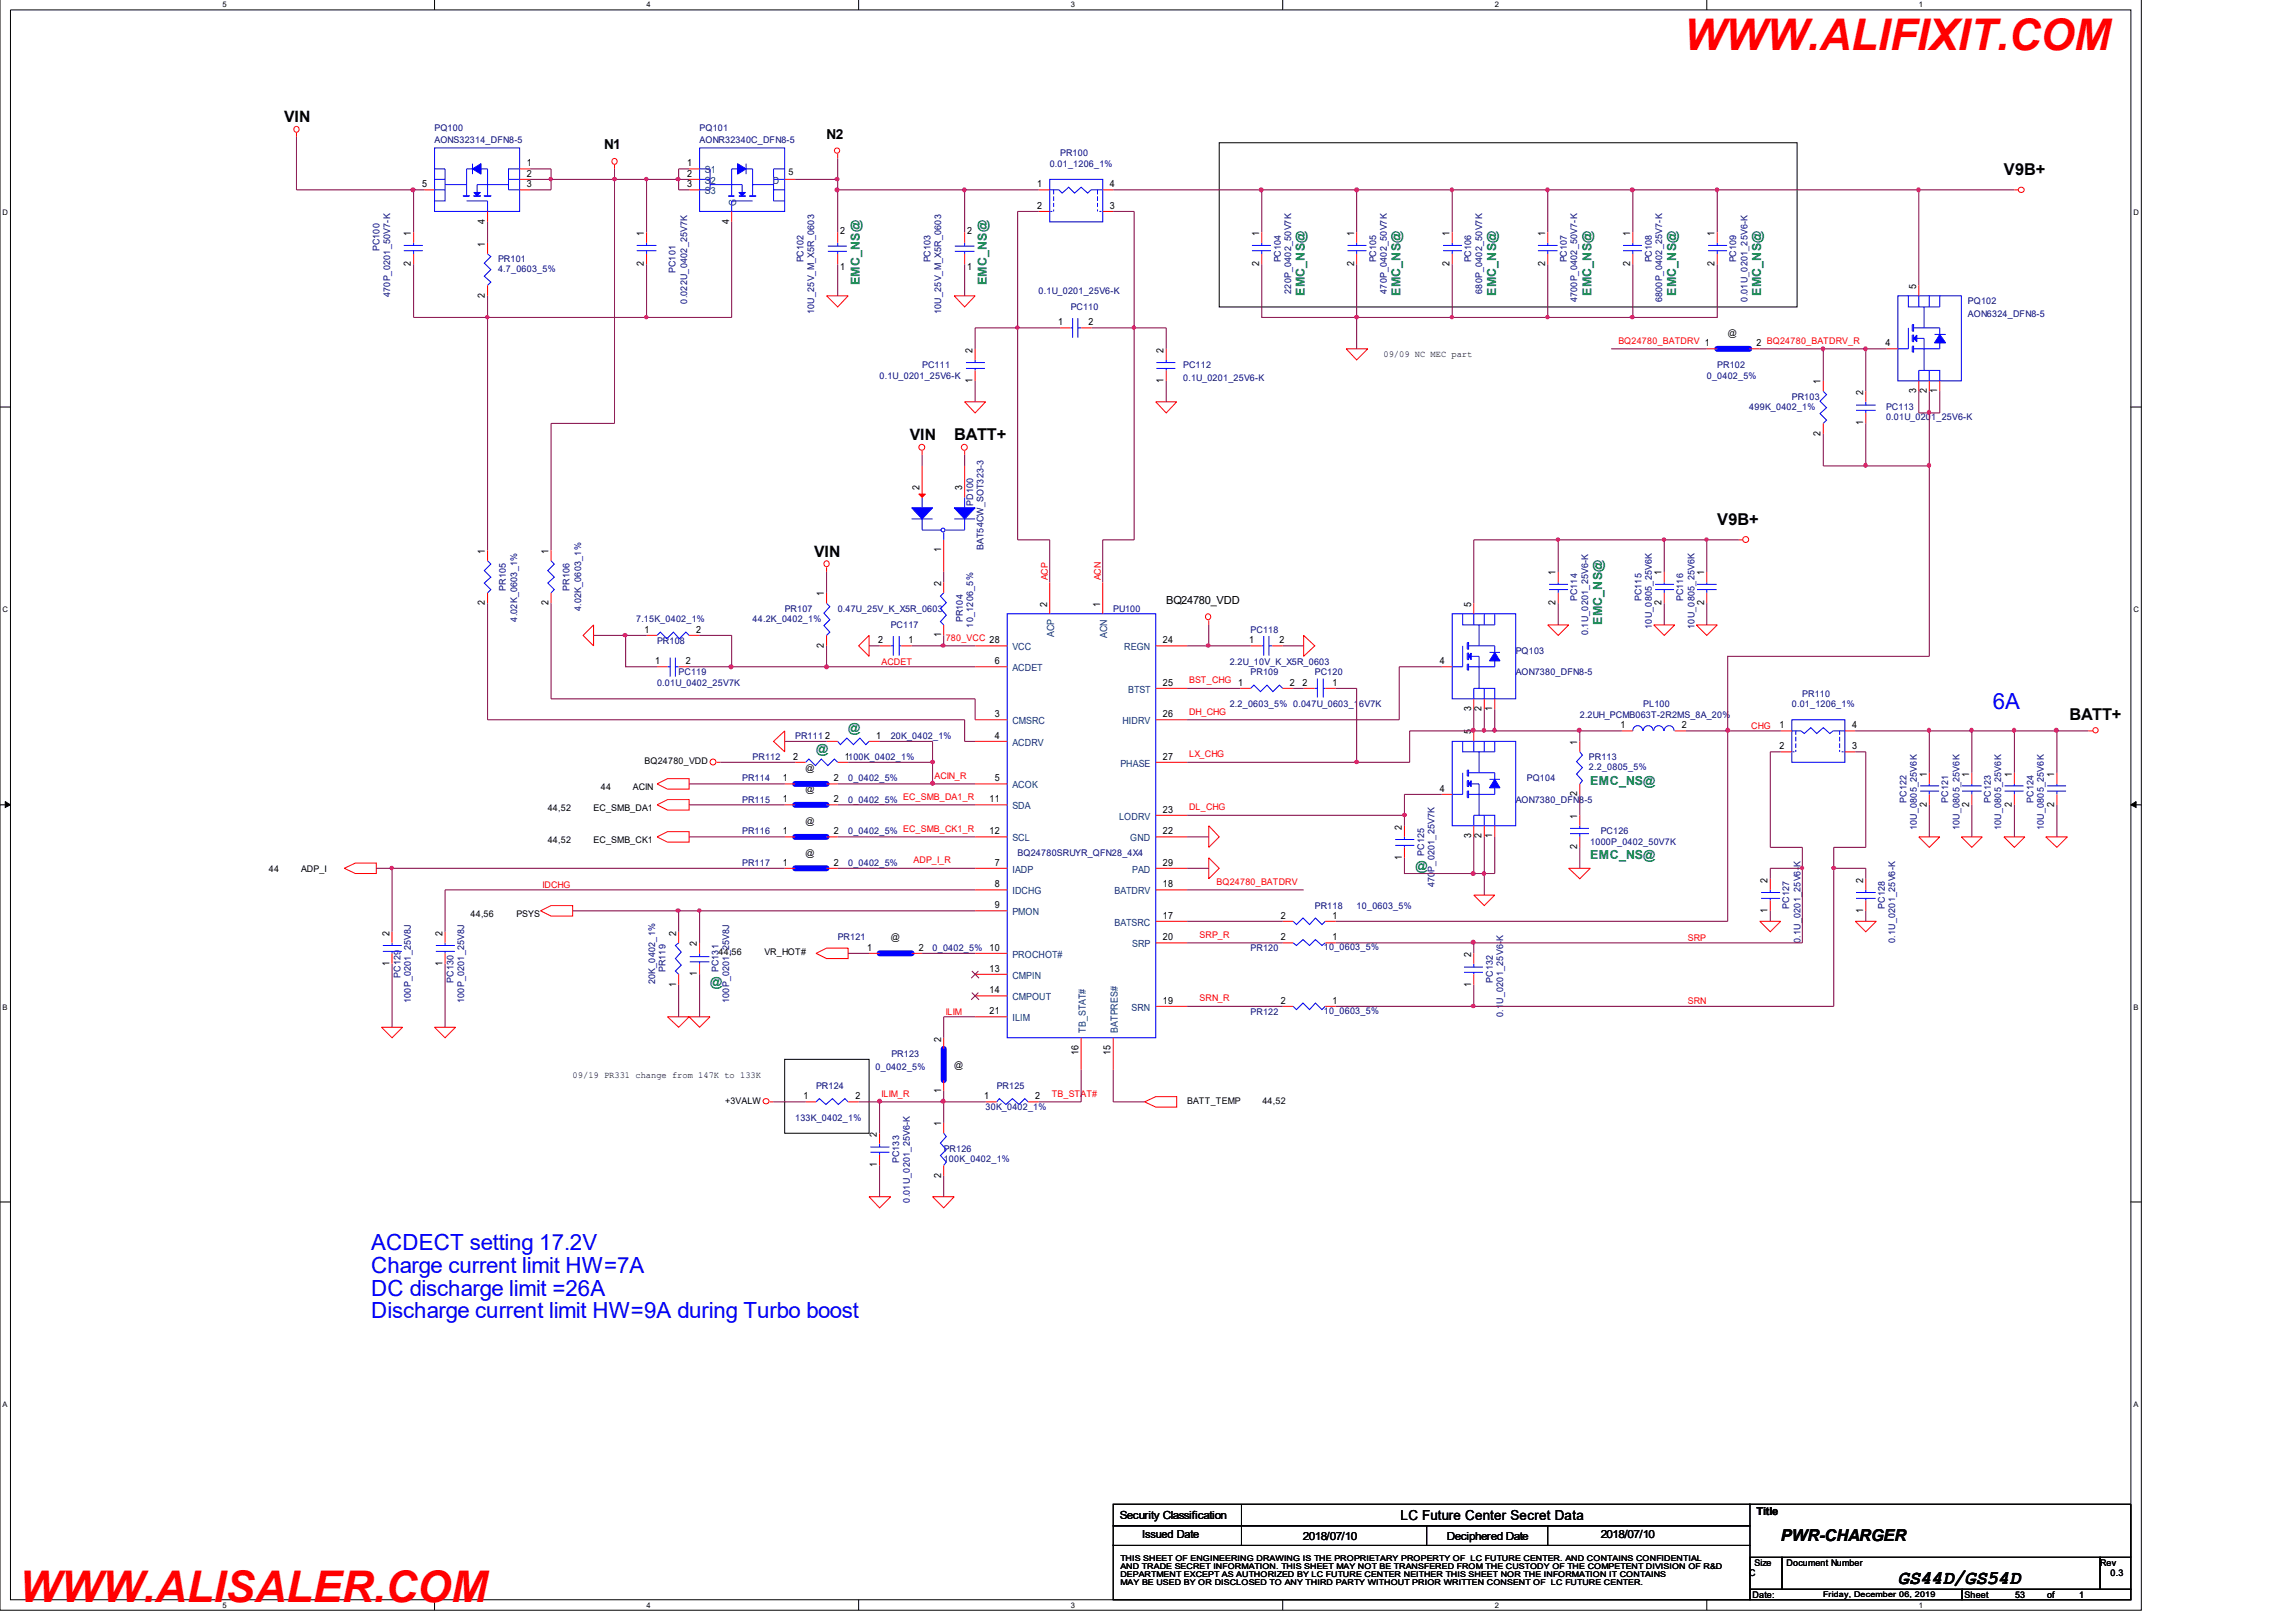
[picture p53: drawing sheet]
<svg xmlns="http://www.w3.org/2000/svg" width="297mm" height="210mm" viewBox="0 0 297 210" stroke-linecap="round" stroke-linejoin="round" font-family="sans-serif">
<defs><g id="words">
<g font-size="5.6" fill="#f00">
<text x="217.9" y="6.4">WWW.ALIFIXIT.COM</text>
<text x="2.5" y="207.3">WWW.ALISALER.COM</text>
</g>
<g font-size="2.9" fill="#00f">
<text x="257.8" y="91.8">6A</text>
<text x="48" y="161.7">ACDECT setting 17.2V</text>
<text x="48" y="164.7">Charge current limit HW=7A</text>
<text x="48" y="167.7">DC discharge limit =26A</text>
<text x="48" y="170.6">Discharge current limit HW=9A during Turbo boost</text>
</g>
<text font-size="2.5" x="245.5" y="205">GS44D/GS54D</text>
<g font-size="2.1">
<text x="259.2" y="22.6">V9B+</text>
<text x="123.4" y="56.9">BATT+</text>
<text x="222.2" y="67.9">V9B+</text>
<text x="267.7" y="93.1">BATT+</text>
<text x="230.4" y="199.4">PWR-CHARGER</text>
</g>
<g font-size="2">
<text x="36.7" y="15.8">VIN</text>
<text x="117.7" y="57">VIN</text>
<text x="105.3" y="72.1">VIN</text>
</g>
<g font-size="1.8">
<text x="106.9" y="18">N2</text>
<text x="78.1" y="19.3">N1</text>
<text x="181.2" y="196.7">LC Future Center Secret Data</text>
</g>
<g font-size="1.6" fill="#008040">
<text x="111.3" y="36.9" transform="rotate(-90 111.3 36.9)">EMC_NS@</text>
<text x="127.7" y="36.9" transform="rotate(-90 127.7 36.9)">EMC_NS@</text>
<text x="168.8" y="38.3" transform="rotate(-90 168.8 38.3)">EMC_NS@</text>
<text x="181.2" y="38.3" transform="rotate(-90 181.2 38.3)">EMC_NS@</text>
<text x="193.5" y="38.3" transform="rotate(-90 193.5 38.3)">EMC_NS@</text>
<text x="205.9" y="38.3" transform="rotate(-90 205.9 38.3)">EMC_NS@</text>
<text x="216.8" y="38.3" transform="rotate(-90 216.8 38.3)">EMC_NS@</text>
<text x="227.8" y="38.3" transform="rotate(-90 227.8 38.3)">EMC_NS@</text>
<text x="207.3" y="80.9" transform="rotate(-90 207.3 80.9)">EMC_NS@</text>
<text x="109.7" y="94.7">@</text>
<text x="105.6" y="97.5">@</text>
<text x="205.7" y="101.5">EMC_NS@</text>
<text x="183.1" y="112.5">@</text>
<text x="205.7" y="111.2">EMC_NS@</text>
<text x="91.9" y="127.6">@</text>
</g>
<g font-size="1.4">
<text x="150.9" y="78.2">BQ24780_VDD</text>
<text x="144.9" y="196.5">Security Classification</text>
<text x="227.2" y="196.1">Title</text>
<text x="147.7" y="199.1">Issued Date</text>
<text x="168.6" y="199.2">2018/07/10</text>
<text x="187.2" y="199.2">Deciphered Date</text>
<text x="207.1" y="199.1">2018/07/10</text>
</g>
<g font-size="1.3">
<text x="68.2" y="22.9">2</text>
<text x="68.2" y="21.5">1</text>
<text x="88.9" y="21.5">1</text>
<text x="88.9" y="22.9">2</text>
<text x="54.6" y="24.2">5</text>
<text x="62.7" y="29" transform="rotate(-90 62.7 29)">4</text>
<text x="68.2" y="24.2">3</text>
<text x="88.9" y="24.2">3</text>
<text x="94.3" y="29" transform="rotate(-90 94.3 29)">4</text>
<text x="134.2" y="24.2">1</text>
<text x="134.2" y="27">2</text>
<text x="143.6" y="27">3</text>
<text x="143.6" y="24.2">4</text>
<text x="53.2" y="34.5" transform="rotate(-90 53.2 34.5)">2</text>
<text x="53.2" y="30.5" transform="rotate(-90 53.2 30.5)">1</text>
<text x="62.7" y="31.9" transform="rotate(-90 62.7 31.9)">1</text>
<text x="83.3" y="34.5" transform="rotate(-90 83.3 34.5)">2</text>
<text x="83.3" y="30.5" transform="rotate(-90 83.3 30.5)">1</text>
<text x="108.7" y="35">1</text>
<text x="108.7" y="30.2">2</text>
<text x="125.1" y="35">1</text>
<text x="125.1" y="30.2">2</text>
<text x="162.9" y="34.5" transform="rotate(-90 162.9 34.5)">2</text>
<text x="162.9" y="30.5" transform="rotate(-90 162.9 30.5)">1</text>
<text x="175.2" y="34.5" transform="rotate(-90 175.2 34.5)">2</text>
<text x="175.2" y="30.5" transform="rotate(-90 175.2 30.5)">1</text>
<text x="187.5" y="34.5" transform="rotate(-90 187.5 34.5)">2</text>
<text x="187.5" y="30.5" transform="rotate(-90 187.5 30.5)">1</text>
<text x="199.9" y="34.5" transform="rotate(-90 199.9 34.5)">2</text>
<text x="199.9" y="30.5" transform="rotate(-90 199.9 30.5)">1</text>
<text x="210.9" y="34.5" transform="rotate(-90 210.9 34.5)">2</text>
<text x="210.9" y="30.5" transform="rotate(-90 210.9 30.5)">1</text>
<text x="221.8" y="34.5" transform="rotate(-90 221.8 34.5)">2</text>
<text x="221.8" y="30.5" transform="rotate(-90 221.8 30.5)">1</text>
<text x="62.7" y="38.5" transform="rotate(-90 62.7 38.5)">2</text>
<text x="247.9" y="37.4" transform="rotate(-90 247.9 37.4)">5</text>
<text x="125.8" y="45.6" transform="rotate(-90 125.8 45.6)">2</text>
<text x="136.9" y="42.1">1</text>
<text x="140.8" y="42.1">2</text>
<text x="150.5" y="45.6" transform="rotate(-90 150.5 45.6)">2</text>
<text x="220.6" y="44.8">1</text>
<text x="227.2" y="44.8">2</text>
<text x="243.9" y="44.8">4</text>
<text x="125.8" y="49.5" transform="rotate(-90 125.8 49.5)">1</text>
<text x="150.5" y="49.5" transform="rotate(-90 150.5 49.5)">1</text>
<text x="235.5" y="49.7" transform="rotate(-90 235.5 49.7)">1</text>
<text x="241" y="51.1" transform="rotate(-90 241 51.1)">2</text>
<text x="247.9" y="50.9" transform="rotate(-90 247.9 50.9)">3</text>
<text x="249.3" y="50.9" transform="rotate(-90 249.3 50.9)">2</text>
<text x="250.6" y="50.9" transform="rotate(-90 250.6 50.9)">1</text>
<text x="235.5" y="56.4" transform="rotate(-90 235.5 56.4)">2</text>
<text x="241" y="55" transform="rotate(-90 241 55)">1</text>
<text x="119" y="63.4" transform="rotate(-90 119 63.4)">2</text>
<text x="124.5" y="63.4" transform="rotate(-90 124.5 63.4)">3</text>
<text x="62.7" y="71.6" transform="rotate(-90 62.7 71.6)">1</text>
<text x="71" y="71.6" transform="rotate(-90 71 71.6)">1</text>
<text x="121.8" y="71.5" transform="rotate(-90 121.8 71.5)">1</text>
<text x="106.6" y="77.1" transform="rotate(-90 106.6 77.1)">1</text>
<text x="121.8" y="75.8" transform="rotate(-90 121.8 75.8)">2</text>
<text x="201.3" y="74.4" transform="rotate(-90 201.3 74.4)">1</text>
<text x="215" y="74.4" transform="rotate(-90 215 74.4)">1</text>
<text x="220.5" y="74.4" transform="rotate(-90 220.5 74.4)">1</text>
<text x="62.7" y="78.3" transform="rotate(-90 62.7 78.3)">2</text>
<text x="71" y="78.3" transform="rotate(-90 71 78.3)">2</text>
<text x="83.4" y="81.9">1</text>
<text x="90.1" y="81.9">2</text>
<text x="106.6" y="83.8" transform="rotate(-90 106.6 83.8)">2</text>
<text x="113.6" y="83.2">2</text>
<text x="117.5" y="83.2">1</text>
<text x="121.8" y="82.5" transform="rotate(-90 121.8 82.5)">1</text>
<text x="128" y="83.2">28</text>
<text x="135.5" y="78.5" transform="rotate(-90 135.5 78.5)">2</text>
<text x="142.3" y="78.5" transform="rotate(-90 142.3 78.5)">1</text>
<text x="150.5" y="83.2">24</text>
<text x="161.6" y="83.2">1</text>
<text x="165.5" y="83.2">2</text>
<text x="190.3" y="78.5" transform="rotate(-90 190.3 78.5)">5</text>
<text x="201.3" y="78.3" transform="rotate(-90 201.3 78.3)">2</text>
<text x="215" y="78.3" transform="rotate(-90 215 78.3)">2</text>
<text x="220.5" y="78.3" transform="rotate(-90 220.5 78.3)">2</text>
<text x="84.8" y="86">1</text>
<text x="88.7" y="86">2</text>
<text x="128.7" y="86">6</text>
<text x="150.5" y="88.7">25</text>
<text x="160.2" y="88.7">1</text>
<text x="166.9" y="88.7">2</text>
<text x="168.5" y="88.7">2</text>
<text x="172.4" y="88.7">1</text>
<text x="186.3" y="86">4</text>
<text x="106.8" y="95.6">2</text>
<text x="113.4" y="95.6">1</text>
<text x="128.7" y="92.8">3</text>
<text x="128.7" y="95.6">4</text>
<text x="150.5" y="92.8">26</text>
<text x="190.3" y="95" transform="rotate(-90 190.3 95)">5</text>
<text x="190.3" y="92" transform="rotate(-90 190.3 92)">3</text>
<text x="191.7" y="92" transform="rotate(-90 191.7 92)">2</text>
<text x="193" y="92" transform="rotate(-90 193 92)">1</text>
<text x="209.6" y="94.2">1</text>
<text x="217.6" y="94.2">2</text>
<text x="230.2" y="94.2">1</text>
<text x="239.6" y="94.2">4</text>
<text x="101.3" y="101.1">1</text>
<text x="102.6" y="98.3">2</text>
<text x="107.9" y="101.1">2</text>
<text x="109.3" y="98.3">1100K_0402_1%</text>
<text x="128.7" y="101.1">5</text>
<text x="150.5" y="98.3">27</text>
<text x="204" y="96.4" transform="rotate(-90 204 96.4)">1</text>
<text x="230.2" y="97">2</text>
<text x="239.6" y="97">3</text>
<text x="249.3" y="100.5" transform="rotate(-90 249.3 100.5)">1</text>
<text x="254.8" y="100.5" transform="rotate(-90 254.8 100.5)">1</text>
<text x="260.3" y="100.5" transform="rotate(-90 260.3 100.5)">1</text>
<text x="265.8" y="100.5" transform="rotate(-90 265.8 100.5)">1</text>
<text x="101.3" y="103.8">1</text>
<text x="101.3" y="108">1</text>
<text x="107.9" y="103.8">2</text>
<text x="107.9" y="108">2</text>
<text x="128" y="103.8">11</text>
<text x="128" y="108">12</text>
<text x="150.5" y="105.2">23</text>
<text x="150.5" y="108">22</text>
<text x="181.4" y="107.4" transform="rotate(-90 181.4 107.4)">2</text>
<text x="186.3" y="102.5">4</text>
<text x="204" y="105.9" transform="rotate(-90 204 105.9)">1</text>
<text x="204" y="103.1" transform="rotate(-90 204 103.1)">2</text>
<text x="249.3" y="104.4" transform="rotate(-90 249.3 104.4)">2</text>
<text x="254.8" y="104.4" transform="rotate(-90 254.8 104.4)">2</text>
<text x="260.3" y="104.4" transform="rotate(-90 260.3 104.4)">2</text>
<text x="265.8" y="104.4" transform="rotate(-90 265.8 104.4)">2</text>
<text x="101.3" y="112">1</text>
<text x="107.9" y="112">2</text>
<text x="128.7" y="112">7</text>
<text x="150.5" y="112">29</text>
<text x="181.4" y="111.3" transform="rotate(-90 181.4 111.3)">1</text>
<text x="190.3" y="108.5" transform="rotate(-90 190.3 108.5)">3</text>
<text x="191.7" y="108.5" transform="rotate(-90 191.7 108.5)">2</text>
<text x="193" y="108.5" transform="rotate(-90 193 108.5)">1</text>
<text x="204" y="109.9" transform="rotate(-90 204 109.9)">2</text>
<text x="128.7" y="114.8">8</text>
<text x="128.7" y="117.5">9</text>
<text x="150.5" y="114.8">18</text>
<text x="150.5" y="118.9">17</text>
<text x="165.7" y="118.9">2</text>
<text x="172.4" y="118.9">1</text>
<text x="228.7" y="118.1" transform="rotate(-90 228.7 118.1)">1</text>
<text x="228.7" y="114.2" transform="rotate(-90 228.7 114.2)">2</text>
<text x="241" y="118.1" transform="rotate(-90 241 118.1)">1</text>
<text x="241" y="114.2" transform="rotate(-90 241 114.2)">2</text>
<text x="50.4" y="125" transform="rotate(-90 50.4 125)">1</text>
<text x="50.4" y="121.1" transform="rotate(-90 50.4 121.1)">2</text>
<text x="57.2" y="125" transform="rotate(-90 57.2 125)">1</text>
<text x="57.2" y="121.1" transform="rotate(-90 57.2 121.1)">2</text>
<text x="87.5" y="121.1" transform="rotate(-90 87.5 121.1)">2</text>
<text x="90.2" y="122.4" transform="rotate(-90 90.2 122.4)">2</text>
<text x="112.2" y="123">1</text>
<text x="118.9" y="123">2</text>
<text x="128" y="123">10</text>
<text x="128" y="125.7">13</text>
<text x="150.5" y="121.7">20</text>
<text x="165.7" y="121.7">2</text>
<text x="172.4" y="121.7">1</text>
<text x="190.3" y="123.8" transform="rotate(-90 190.3 123.8)">2</text>
<text x="87.5" y="127.7" transform="rotate(-90 87.5 127.7)">1</text>
<text x="90.2" y="126.3" transform="rotate(-90 90.2 126.3)">1</text>
<text x="128" y="128.5">14</text>
<text x="128" y="131.2">21</text>
<text x="150.5" y="129.9">19</text>
<text x="165.7" y="129.9">2</text>
<text x="172.4" y="129.9">1</text>
<text x="190.3" y="127.7" transform="rotate(-90 190.3 127.7)">1</text>
<text x="121.8" y="134.8" transform="rotate(-90 121.8 134.8)">2</text>
<text x="139.5" y="136.6" transform="rotate(-90 139.5 136.6)">16</text>
<text x="143.7" y="136.6" transform="rotate(-90 143.7 136.6)">15</text>
<text x="104" y="142.3">1</text>
<text x="110.7" y="142.3">2</text>
<text x="121.8" y="141.4" transform="rotate(-90 121.8 141.4)">1</text>
<text x="127.3" y="142.3">1</text>
<text x="133.9" y="142.3">2</text>
<text x="113.5" y="147.1" transform="rotate(-90 113.5 147.1)">2</text>
<text x="121.8" y="145.7" transform="rotate(-90 121.8 145.7)">1</text>
<text x="113.5" y="151.1" transform="rotate(-90 113.5 151.1)">1</text>
<text x="121.8" y="152.4" transform="rotate(-90 121.8 152.4)">2</text>
</g>
<g font-size="1.3" fill="#004080">
<text x="91.2" y="22.5">S1</text>
<text x="91.2" y="23.8">S2</text>
<text x="100" y="23.8">D</text>
<text x="91.2" y="25.2">S3</text>
<text x="95.2" y="26.7" transform="rotate(-90 95.2 26.7)">G</text>
<text x="136.4" y="82.5" transform="rotate(-90 136.4 82.5)">ACP</text>
<text x="143.3" y="82.6" transform="rotate(-90 143.3 82.6)">ACN</text>
<text x="131" y="84.2">VCC</text>
<text x="131" y="86.9">ACDET</text>
<text x="145.5" y="84.2">REGN</text>
<text x="146" y="89.7">BTST</text>
<text x="131" y="93.7">CMSRC</text>
<text x="145.2" y="93.7">HIDRV</text>
<text x="131" y="96.5">ACDRV</text>
<text x="144.9" y="99.2">PHASE</text>
<text x="131" y="102">ACOK</text>
<text x="131" y="104.7">SDA</text>
<text x="144.8" y="106.1">LODRV</text>
<text x="131" y="113">IADP</text>
<text x="131" y="108.9">SCL</text>
<text x="146.2" y="108.9">GND</text>
<text x="146.5" y="113">PAD</text>
<text x="131" y="115.8">IDCHG</text>
<text x="131" y="118.5">PMON</text>
<text x="144.2" y="115.8">BATDRV</text>
<text x="144.2" y="119.8">BATSRC</text>
<text x="131" y="124">PROCHOT#</text>
<text x="146.5" y="122.6">SRP</text>
<text x="131" y="126.7">CMPIN</text>
<text x="131" y="129.5">CMPOUT</text>
<text x="146.4" y="130.8">SRN</text>
<text x="131" y="132.2">ILIM</text>
<text x="140.5" y="133.6" transform="rotate(-90 140.5 133.6)">TB_STAT#</text>
<text x="144.6" y="133.6" transform="rotate(-90 144.6 133.6)">BATPRES#</text>
</g>
<g font-size="1.2" fill="#000080">
<text x="56.2" y="16.9">PQ100</text>
<text x="90.5" y="16.9">PQ101</text>
<text x="56.2" y="18.6">AONS32314_DFN8-5</text>
<text x="90.5" y="18.6">AONR32340C_DFN8-5</text>
<text x="135.8" y="21.6">0.01_1206_1%</text>
<text x="137.2" y="20.2">PR100</text>
<text x="49.1" y="32.5" transform="rotate(-90 49.1 32.5)">PC100</text>
<text x="64.4" y="34">PR101</text>
<text x="64.4" y="35.2">4.7_0603_5%</text>
<text x="87.4" y="35.3" transform="rotate(-90 87.4 35.3)">PC101</text>
<text x="104" y="34" transform="rotate(-90 104 34)">PC102</text>
<text x="120.4" y="34" transform="rotate(-90 120.4 34)">PC103</text>
<text x="165.7" y="34" transform="rotate(-90 165.7 34)">PC104</text>
<text x="178.1" y="34" transform="rotate(-90 178.1 34)">PC105</text>
<text x="190.3" y="34" transform="rotate(-90 190.3 34)">PC106</text>
<text x="202.7" y="34" transform="rotate(-90 202.7 34)">PC107</text>
<text x="213.7" y="34" transform="rotate(-90 213.7 34)">PC108</text>
<text x="224.6" y="34" transform="rotate(-90 224.6 34)">PC109</text>
<text x="50.5" y="38.5" transform="rotate(-90 50.5 38.5)">470P_0201_50V7-K</text>
<text x="88.9" y="39.3" transform="rotate(-90 88.9 39.3)">0.022U_0402_25V7K</text>
<text x="105.3" y="40.7" transform="rotate(-90 105.3 40.7)">10U_25V_M_X5R_0603</text>
<text x="121.8" y="40.7" transform="rotate(-90 121.8 40.7)">10U_25V_M_X5R_0603</text>
<text x="134.4" y="38">0.1U_0201_25V6-K</text>
<text x="138.5" y="40.1">PC110</text>
<text x="167" y="38" transform="rotate(-90 167 38)">220P_0402_50V7K</text>
<text x="179.4" y="38" transform="rotate(-90 179.4 38)">470P_0402_50V7K</text>
<text x="191.8" y="38" transform="rotate(-90 191.8 38)">680P_0402_50V7K</text>
<text x="204" y="39.1" transform="rotate(-90 204 39.1)">4700P_0402_50V7-K</text>
<text x="215.1" y="39.1" transform="rotate(-90 215.1 39.1)">6800P_0402_25V7-K</text>
<text x="226.1" y="39" transform="rotate(-90 226.1 39)">0.01U_0201_25V6-K</text>
<text x="254.6" y="39.4">PQ102</text>
<text x="254.6" y="41.1">AON6324_DFN8-5</text>
<text x="119.3" y="47.7">PC111</text>
<text x="153.1" y="47.7">PC112</text>
<text x="222.2" y="47.7">PR102</text>
<text x="113.8" y="49">0.1U_0201_25V6-K</text>
<text x="153.1" y="49.3">0.1U_0201_25V6-K</text>
<text x="220.8" y="49">0_0402_5%</text>
<text x="226.3" y="53.1">499K_0402_1%</text>
<text x="231.8" y="51.7">PR103</text>
<text x="244" y="53.1">PC113</text>
<text x="244" y="54.4">0.01U_0201_25V6-K</text>
<text x="125.9" y="65.5" transform="rotate(-90 125.9 65.5)">PD100</text>
<text x="127.3" y="71.1" transform="rotate(-90 127.3 71.1)">BAT54CW_SOT323-3</text>
<text x="65.4" y="76.5" transform="rotate(-90 65.4 76.5)">PR105</text>
<text x="73.7" y="76.5" transform="rotate(-90 73.7 76.5)">PR106</text>
<text x="204" y="77.8" transform="rotate(-90 204 77.8)">PC114</text>
<text x="212.3" y="77.8" transform="rotate(-90 212.3 77.8)">PC115</text>
<text x="217.8" y="77.8" transform="rotate(-90 217.8 77.8)">PC116</text>
<text x="66.9" y="80.4" transform="rotate(-90 66.9 80.4)">4.02K_0603_1%</text>
<text x="75.2" y="79.1" transform="rotate(-90 75.2 79.1)">4.02K_0603_1%</text>
<text x="82.3" y="80.5">7.15K_0402_1%</text>
<text x="85" y="83.3">PR108</text>
<text x="97.4" y="80.5">44.2K_0402_1%</text>
<text x="101.5" y="79.2">PR107</text>
<text x="108.4" y="79.2">0.47U_25V_K_X5R_0603</text>
<text x="115.2" y="81.3">PC117</text>
<text x="124.5" y="80.5" transform="rotate(-90 124.5 80.5)">PR104</text>
<text x="125.9" y="81.2" transform="rotate(-90 125.9 81.2)">10_1206_5%</text>
<text x="144" y="79.2">PU100</text>
<text x="161.8" y="82">PC118</text>
<text x="205.5" y="82.2" transform="rotate(-90 205.5 82.2)">0.1U_0201_25V6-K</text>
<text x="213.7" y="81.4" transform="rotate(-90 213.7 81.4)">10U_0805_25V6K</text>
<text x="219.2" y="81.4" transform="rotate(-90 219.2 81.4)">10U_0805_25V6K</text>
<text x="85" y="88.8">0.01U_0402_25V7K</text>
<text x="87.8" y="87.4">PC119</text>
<text x="159.1" y="86">2.2U_10V_K_X5R_0603</text>
<text x="161.8" y="87.4">PR109</text>
<text x="170.1" y="87.4">PC120</text>
<text x="196.1" y="84.7">PQ103</text>
<text x="196.1" y="87.4">AON7380_DFN8-5</text>
<text x="102.9" y="95.7">PR111</text>
<text x="115.2" y="95.7">20K_0402_1%</text>
<text x="159.1" y="91.5">2.2_0603_5% 0.047U_0603_16V7K</text>
<text x="204.4" y="92.9">2.2UH_PCMB063T-2R2MS_8A_20%</text>
<text x="212.6" y="91.5">PL100</text>
<text x="231.8" y="91.5">0.01_1206_1%</text>
<text x="233.2" y="90.2">PR110</text>
<text x="96" y="101.1">PR114</text>
<text x="97.4" y="98.4">PR112</text>
<text x="109.7" y="101.1">0_0402_5%</text>
<text x="197.5" y="101.1">PQ104</text>
<text x="205.6" y="98.4">PR113</text>
<text x="205.6" y="99.7">2.2_0805_5%</text>
<text x="96" y="103.9">PR115</text>
<text x="96" y="108">PR116</text>
<text x="109.7" y="103.9">0_0402_5%</text>
<text x="109.7" y="108">0_0402_5%</text>
<text x="196.1" y="103.9">AON7380_DFN8-5</text>
<text x="207.1" y="108">PC126</text>
<text x="246.6" y="103.9" transform="rotate(-90 246.6 103.9)">PC122</text>
<text x="248" y="107.5" transform="rotate(-90 248 107.5)">10U_0805_25V6K</text>
<text x="252.1" y="103.9" transform="rotate(-90 252.1 103.9)">PC121</text>
<text x="253.5" y="107.5" transform="rotate(-90 253.5 107.5)">10U_0805_25V6K</text>
<text x="257.6" y="103.9" transform="rotate(-90 257.6 103.9)">PC123</text>
<text x="258.9" y="107.5" transform="rotate(-90 258.9 107.5)">10U_0805_25V6K</text>
<text x="263.1" y="103.9" transform="rotate(-90 263.1 103.9)">PC124</text>
<text x="264.4" y="107.5" transform="rotate(-90 264.4 107.5)">10U_0805_25V6K</text>
<text x="96" y="112.1">PR117</text>
<text x="109.7" y="112.1">0_0402_5%</text>
<text x="131.7" y="110.8">BQ24780SRUYR_QFN28_4X4</text>
<text x="184.2" y="110.8" transform="rotate(-90 184.2 110.8)">PC125</text>
<text x="205.7" y="109.4">1000P_0402_50V7K</text>
<text x="170.1" y="117.6">PR118</text>
<text x="175.5" y="117.6">10_0603_5%</text>
<text x="185.6" y="114.8" transform="rotate(-90 185.6 114.8)">470P_0201_25V7K</text>
<text x="231.5" y="117.6" transform="rotate(-90 231.5 117.6)">PC127</text>
<text x="243.8" y="117.6" transform="rotate(-90 243.8 117.6)">PC128</text>
<text x="86.1" y="125.8" transform="rotate(-90 86.1 125.8)">PR119</text>
<text x="93" y="125.8" transform="rotate(-90 93 125.8)">PC131</text>
<text x="108.4" y="121.7">PR121</text>
<text x="120.6" y="123.1">0_0402_5%</text>
<text x="161.8" y="123.1">PR120</text>
<text x="171.3" y="122.9">10_0603_5%</text>
<text x="232.9" y="122" transform="rotate(-90 232.9 122)">0.1U_0201_25V6-K</text>
<text x="245.2" y="122" transform="rotate(-90 245.2 122)">0.1U_0201_25V6-K</text>
<text x="51.8" y="126.5" transform="rotate(-90 51.8 126.5)">PC129</text>
<text x="53.2" y="129.8" transform="rotate(-90 53.2 129.8)">100P_0201_25V8J</text>
<text x="58.7" y="127.2" transform="rotate(-90 58.7 127.2)">PC130</text>
<text x="60" y="129.8" transform="rotate(-90 60 129.8)">100P_0201_25V8J</text>
<text x="84.8" y="127.4" transform="rotate(-90 84.8 127.4)">20K_0402_1%</text>
<text x="94.3" y="129.8" transform="rotate(-90 94.3 129.8)">100P_0201_25V8J</text>
<text x="161.8" y="131.3">PR122</text>
<text x="171.3" y="131.2">10_0603_5%</text>
<text x="193.1" y="127.2" transform="rotate(-90 193.1 127.2)">PC132</text>
<text x="194.5" y="131.6" transform="rotate(-90 194.5 131.6)">0.1U_0201_25V6-K</text>
<text x="115.3" y="136.8">PR123</text>
<text x="105.6" y="140.9">PR124</text>
<text x="113.3" y="138.4">0_0402_5%</text>
<text x="127.5" y="143.7">30K_0402_1%</text>
<text x="128.9" y="140.9">PR125</text>
<text x="102.9" y="145">133K_0402_1%</text>
<text x="122.1" y="149.1">PR126</text>
<text x="116.3" y="150.6" transform="rotate(-90 116.3 150.6)">PC133</text>
<text x="117.7" y="155.6" transform="rotate(-90 117.7 155.6)">0.01U_0201_25V6-K</text>
<text x="122.1" y="150.4">100K_0402_1%</text>
</g>
<g font-size="1.2">
<text x="102" y="22.7">5</text>
<text x="179" y="46.2">09/09 NC MEC part</text>
<text x="223.5" y="43.5">@</text>
<text x="83.4" y="98.9">BQ24780_VDD</text>
<text x="104.2" y="99.8">@</text>
<text x="70.9" y="105">44,52</text>
<text x="76.8" y="105">EC_SMB_DA1</text>
<text x="77.7" y="102.2">44</text>
<text x="81.9" y="102.2">ACIN</text>
<text x="104.2" y="102.5">@</text>
<text x="104.2" y="106.6">@</text>
<text x="34.8" y="112.8">44</text>
<text x="38.9" y="112.8">ADP_I</text>
<text x="70.9" y="109.1">44,52</text>
<text x="76.8" y="109.1">EC_SMB_CK1</text>
<text x="104.2" y="110.8">@</text>
<text x="60.9" y="118.7">44,56</text>
<text x="66.8" y="118.7">PSYS</text>
<text x="93" y="123.6">44,56</text>
<text x="98.9" y="123.6">VR_HOT#</text>
<text x="115.2" y="121.7">@</text>
<text x="74.1" y="139.5">09/19 PR331 change from 147K to 133K</text>
<text x="93.8" y="142.8">+3VALW</text>
<text x="123.4" y="138.2">@</text>
<text x="153.6" y="142.8">BATT_TEMP</text>
<text x="163.3" y="142.8">44,52</text>
<text x="226.3" y="204">C</text>
<text x="227" y="202.6">Size</text>
<text x="231.1" y="202.6">Document Number</text>
<text x="271.7" y="202.6">Rev</text>
<text x="273" y="204">0.3</text>
<text x="226.7" y="206.8">Date:</text>
<text x="254.2" y="206.8">Sheet</text>
<text x="260.7" y="206.8">53</text>
<text x="264.8" y="206.8">of</text>
<text x="269" y="206.8">1</text>
</g>
<g font-size="1.2" fill="#f00">
<text x="209.4" y="44.5">BQ24780_BATDRV</text>
<text x="228.6" y="44.5">BQ24780_BATDRV_R</text>
<text x="135.6" y="75.1" transform="rotate(-90 135.6 75.1)">ACP</text>
<text x="142.4" y="75.1" transform="rotate(-90 142.4 75.1)">ACN</text>
<text x="122.3" y="82.9">780_VCC</text>
<text x="114" y="86">ACDET</text>
<text x="153.8" y="88.4">BST_CHG</text>
<text x="153.8" y="92.5">DH_CHG</text>
<text x="226.6" y="94.3">CHG</text>
<text x="120.9" y="100.8">ACIN_R</text>
<text x="153.8" y="98">LX_CHG</text>
<text x="116.8" y="103.5">EC_SMB_DA1_R</text>
<text x="116.8" y="107.6">EC_SMB_CK1_R</text>
<text x="153.8" y="104.8">DL_CHG</text>
<text x="118.2" y="111.7">ADP_I_R</text>
<text x="70.2" y="114.9">IDCHG</text>
<text x="157.4" y="114.5">BQ24780_BATDRV</text>
<text x="155.2" y="121.3">SRP_R</text>
<text x="218.4" y="121.8">SRP</text>
<text x="122.3" y="131.3">ILIM</text>
<text x="155.2" y="129.6">SRN_R</text>
<text x="218.4" y="130">SRN</text>
<text x="114" y="141.9">ILIM_R</text>
<text x="136.1" y="141.9">TB_STAT#</text>
</g>
<g font-size="1">
<text x="28.8" y=".9">5</text>
<text x="83.7" y=".9">4</text>
<text x="138.5" y=".9">3</text>
<text x="193.4" y=".9">2</text>
<text x="248.2" y=".9">1</text>
<text x=".3" y="27.8">D</text>
<text x="276" y="27.8">D</text>
<text x=".3" y="79.2">C</text>
<text x="276" y="79.2">C</text>
<text x=".3" y="130.7">B</text>
<text x="276" y="130.7">B</text>
<text x=".3" y="182">A</text>
<text x="276" y="182">A</text>
<text x="144.9" y="202">THIS SHEET OF ENGINEERING DRAWING IS THE PROPRIETARY PROPERTY OF LC FUTURE CENTER. AND CONTAINS CONFIDENTIAL</text>
<text x="144.9" y="203">AND TRADE SECRET INFORMATION. THIS SHEET MAY NOT BE TRANSFERED FROM THE CUSTODY OF THE COMPETENT DIVISION OF R&amp;D</text>
<text x="28.8" y="208">5</text>
<text x="83.7" y="208">4</text>
<text x="138.5" y="208">3</text>
<text x="144.9" y="204.1">DEPARTMENT EXCEPT AS AUTHORIZED BY LC FUTURE CENTER NEITHER THIS SHEET NOR THE INFORMATION IT CONTAINS</text>
<text x="144.9" y="205.1">MAY BE USED BY OR DISCLOSED TO ANY THIRD PARTY WITHOUT PRIOR WRITTEN CONSENT OF LC FUTURE CENTER.</text>
<text x="193.4" y="208">2</text>
<text x="235.9" y="206.7">Friday, December 06, 2019</text>
<text x="248.2" y="208">1</text>
</g>
</g></defs>
<path d="M0 -.1v208.5h277v-208.5M1.4 1.3h274.3v205.7h-274.3z" fill="none" stroke="#000" stroke-width=".13"/>
<g fill="#fff">
<path d="M28.8 .1h.4v1h-.4z"/>
<path d="M28.8 207.2h.4v1h-.4z"/>
</g>
<path d="M56.2 -.1v1.4M56.2 207v1.4" fill="none" stroke="#000" stroke-width=".13"/>
<g fill="#fff">
<path d="M83.7 .1h.4v1h-.4z"/>
<path d="M83.7 207.2h.4v1h-.4z"/>
</g>
<path d="M111.1 -.1v1.4M111.1 207v1.4" fill="none" stroke="#000" stroke-width=".13"/>
<g fill="#fff">
<path d="M138.5 .1h.4v1h-.4z"/>
<path d="M138.5 207.2h.4v1h-.4z"/>
</g>
<path d="M165.9 -.1v1.4M165.9 207v1.4" fill="none" stroke="#000" stroke-width=".13"/>
<g fill="#fff">
<path d="M193.4 .1h.4v1h-.4z"/>
<path d="M193.4 207.2h.4v1h-.4z"/>
</g>
<path d="M220.8 -.1v1.4M220.8 207v1.4" fill="none" stroke="#000" stroke-width=".13"/>
<g fill="#fff">
<path d="M248.2 .1h.5v1h-.5z"/>
<path d="M248.2 207.2h.5v1h-.5z"/>
<path d="M.3 26.9h.5v1.1h-.5z"/>
<path d="M276 26.9h.5v1.1h-.5z"/>
<path d="M.3 78.3h.5v1h-.5z"/>
<path d="M276 78.3h.5v1h-.5z"/>
</g>
<path d="M0 52.7h1.4M275.7 52.7h1.3" fill="none" stroke="#000" stroke-width=".13"/>
<g fill="#fff">
<path d="M.3 129.8h.5v1h-.5z"/>
<path d="M276 129.8h.5v1h-.5z"/>
</g>
<path d="M0 104.2h1.4M275.7 104.2h1.3" fill="none" stroke="#000" stroke-width=".13"/>
<path d="M.7 103.7l.7 .5-.7 .3zM275.7 104.2l.7-.5v.8z" fill="#000" stroke="#000" stroke-width=".13"/>
<g fill="#fff">
<path d="M.3 181.2h.5v1h-.5z"/>
<path d="M276 181.2h.5v1h-.5z"/>
</g>
<g fill="none" stroke="#000" stroke-width=".13">
<path d="M157.7 18.5h74.8v21.2h-74.8zM101.5 137.1h10.9v9.6h-10.9zM0 155.5h1.4M275.7 155.5h1.3M144 194.7h82.4v2.8h-82.4zM144 197.5h82.4v2.5h-82.4zM144 200h82.4v7h-82.4zM160.6 194.7v5.3M184.6 197.5v2.5M200.2 197.5v2.5M226.3 194.7h49.4v6.8M226.4 205.7h27.4v1.3h-27.4z"/>
<path d="M226.4 201.5h4.1v4.2h-4.1zM230.5 201.5h41.2v4.2h-41.2zM253.8 205.7h21.9v1.3h-21.9zM271.7 201.5h4v4.2h-4z"/>
</g>
<g fill="none" stroke="#f00" stroke-width=".13">
<path d="M38.4 17.2v.5M108.4 19.9v.6M53.5 30.1v1.3M53.5 32.9v1.3M54.9 24.6h1.3M63.1 27.4v1.3M63.1 31.4v1.5M63.1 36.9v1.4M67.2 24.6h1.4M67.2 23.2h1.4M67.2 21.9h1.4M79.5 21.4v.5"/>
<path d="M83.7 30.1v1.3M83.7 32.9v1.3M89.2 21.9h1.3M89.2 23.2h1.3M89.2 24.6h1.3M94.7 27.4v1.3M101.5 23.2h1.4M106.9 38.3h2.8l-1.3 1.4zM108.4 32.9v1.3M108.4 30.1v1.3M123.4 38.3h2.8l-1.4 1.4zM124.8 32.9v1.3"/>
<path d="M124.8 30.1v1.3M134.4 24.6h1.4M134.4 27.4h1.4M142.7 27.4h1.3M142.7 24.6h1.3M163.2 30.1v1.3M163.2 32.9v1.3M175.5 30.1v1.3M175.5 32.9v1.3M187.9 30.1v1.3M187.9 32.9v1.3M200.2 30.1v1.3"/>
<path d="M200.2 32.9v1.3M211.2 30.1v1.3M211.2 32.9v1.3M222.2 30.1v1.3M222.2 32.9v1.3M248.2 36.9v1.4M260.6 24.6h.5M119.3 58.3v.6M124.8 52h2.7l-1.3 1.4zM124.8 58.3v.6M126.2 47.9v1.4M126.2 45.1v1.5"/>
<path d="M137.2 42.4h1.3M139.9 42.4h1.3M149.5 52h2.7l-1.3 1.4zM150.9 47.9v1.4M150.9 45.1v1.5M174.2 45.1h2.8l-1.5 1.5zM220.8 45.1h1.4M226.3 45.1h1.4M235.9 49.3v1.3M235.9 54.8v1.3M241.4 53.4v1.4M241.4 50.6v1.4"/>
<path d="M244.1 45.1h1.4M248.2 49.3v1.3M249.6 49.3v1.3M251 49.3v1.3M63.1 71.2v1.4M63.1 76.7v1.4M71.3 71.2v1.4M71.3 76.7v1.4M106.9 73.4v.6M106.9 76.7v1.4M119.3 60.3v4.1M122.1 69.9v4.1"/>
<path d="M122.1 75.4v1.3M124.8 60.3v4.1M135.8 75.4v4M142.7 75.4v4M190.7 78.1v1.3M201.6 74v1.4M201.6 76.7v1.4M215.3 74v1.4M215.3 76.7v1.4M220.8 74v1.4M220.8 76.7v1.4M225 69.9h.5"/>
<path d="M76.8 80.9v2.7l-1.4-1.4zM83.7 82.2h1.3M85 86.3h1.4M87.8 86.3h1.4M89.2 82.2h1.3M92.7 98.7h.5M100.1 95.9l1.4-1.3v2.7zM102.9 98.7h1.3M106.9 82.2v1.4M106.9 95.9h1.5M108.4 98.7h1.3M112.4 82.2v2.7l-1.3-1.3z"/>
<path d="M112.4 95.9h1.4M113.8 83.6h1.4M116.6 83.6h1.3M122.1 80.9v1.3M126.2 93.1h4.1M126.2 95.9h4.1M126.2 83.6h4.1M126.2 86.3h4.1M149.5 93.1h4.1M149.5 89.1h4.1M149.5 83.6h4.1M149.5 98.7h4.1"/>
<path d="M156.4 80.3v.6M160.4 89.1h1.4M161.8 83.6h1.4M164.6 83.6h1.3M165.9 89.1h1.4M168.7 82.2l1.4 1.4-1.4 1.3zM168.7 89.1h1.4M171.4 89.1h1.4M186.5 86.3h1.4M190.7 94.6v1.3M190.7 90.4v1.4M192 90.4v1.4"/>
<path d="M193.4 90.4v1.4M200.2 80.9h2.7l-1.3 1.3zM204.4 95.9v1.4M209.8 94.6h1.4M214 80.9h2.7l-1.4 1.3zM216.7 94.6h1.4M219.5 80.9h2.7l-1.4 1.3zM230.4 94.6h1.4M230.4 97.3h1.4M238.7 97.3h1.3M238.7 94.6h1.3M270.2 94.6h.6"/>
<path d="M44.5 112.4l1.5-.7h2.7v1.3h-2.7zM69.9 117.9l1.4-.7h2.8v1.3h-2.8zM85 104.2l1.4-.7h2.8v1.3h-2.8zM85 108.3l1.4-.7h2.8v1.4h-2.8zM85 101.4l1.4-.6h2.8v1.3h-2.8zM101.5 112.4h1.4M101.5 104.2h1.4M101.5 108.3h1.4M101.5 101.4h1.4M106.9 112.4h1.5M106.9 104.2h1.5M106.9 108.3h1.5"/>
<path d="M106.9 101.4h1.5M126.2 101.4h4.1M126.2 115.2h4.1M126.2 112.4h4.1M126.2 104.2h4.1M126.2 108.3h4.1M126.2 117.9h4.1M149.5 105.5h4.1M149.5 115.2h4.1M149.5 112.4h4.1M149.5 119.2h4.1M149.5 108.3h4.1"/>
<path d="M156.4 106.9l1.3 1.4-1.3 1.4zM156.4 111l1.3 1.4-1.3 1.3zM165.9 119.2h1.4M171.4 119.2h1.4M181.7 109.7v1.3M181.7 106.9v1.4M186.5 102.8h1.4M190.7 115.8h2.7l-1.4 1.4zM190.7 106.9v1.4M192 106.9v1.4M193.4 106.9v1.4M202.9 112.4h2.8l-1.3 1.3z"/>
<path d="M204.4 105.5v1.4M204.4 108.3v1.4M204.4 101.4v1.4M227.7 119.2h2.7l-1.4 1.4zM229 116.5v1.4M229 113.7v1.5M240 119.2h2.7l-1.3 1.4zM241.4 116.5v1.4M241.4 113.7v1.5M248.2 108.3h2.8l-1.4 1.4zM249.6 100v1.4M249.6 102.8v1.4"/>
<path d="M253.7 108.3h2.8l-1.4 1.4zM255.1 100v1.4M255.1 102.8v1.4M259.2 108.3h2.8l-1.4 1.4zM260.6 100v1.4M260.6 102.8v1.4M264.7 108.3h2.8l-1.4 1.4zM266.1 100v1.4M266.1 102.8v1.4M49.4 132.9h2.7l-1.4 1.4zM50.7 123.4v1.3M50.7 120.6v1.4"/>
<path d="M56.2 132.9h2.7l-1.3 1.4zM57.6 123.4v1.3M57.6 120.6v1.4M86.4 131.6h2.8l-1.4 1.3zM87.8 126.1v1.3M87.8 120.6v1.4M89.2 131.6h2.7l-1.4 1.3zM90.5 124.7v1.4M90.5 122v1.4M105.6 123.4l1.3-.7h2.8v1.4h-2.8zM112.4 123.4h1.4M117.9 123.4h1.4"/>
<path d="M122.1 139.8v1.4M122.1 134.3v1.4M126.2 123.4h4.1M126.2 126.1h4.1M126.2 128.9h4.1M126.2 131.6h4.1M139.9 134.3v4.1M144 134.3v4.1M149.5 122h4.1M149.5 130.2h4.1M165.9 122h1.4M165.9 130.2h1.4"/>
<path d="M171.4 122h1.4M171.4 130.2h1.4M190.7 126.1v1.3M190.7 123.4v1.3M99.6 142.6h.5M104.2 142.6h1.4M109.7 142.6h1.4M112.4 154.9h2.8l-1.4 1.4zM113.8 149.5v1.3M113.8 146.7v1.3M120.6 154.9h2.8l-1.3 1.4zM122.1 145.3v1.4"/>
<path d="M122.1 150.8v1.4M127.5 142.6h1.4M133 142.6h1.4M148.1 142.6l1.4-.7h2.7v1.4h-2.7z"/>
<circle cx="38.3" cy="16.7" r=".36"/>
<circle cx="108.3" cy="19.5" r=".34"/>
<circle cx="79.5" cy="20.9" r=".36"/>
<circle cx="261.5" cy="24.6" r=".36"/>
<circle cx="119.3" cy="57.9" r=".38"/>
<circle cx="124.8" cy="57.9" r=".38"/>
<circle cx="106.9" cy="73" r=".36"/>
<circle cx="156.3" cy="79.8" r=".36"/>
<circle cx="225.8" cy="69.8" r=".38"/>
<circle cx="92.2" cy="98.6" r=".38"/>
<circle cx="271.1" cy="94.5" r=".34"/>
<circle cx="99.1" cy="142.5" r=".36"/>
</g>
<g fill="none" stroke="#00f" stroke-width=".13">
<path d="M56.2 19.1h11v8.3h-11zM61.7 19.1h.1M90.5 19.1h11v8.3h-11zM52.2 32.4h2.5M52.2 31.8h2.5M53.5 31.4v.4M53.5 32.4v.5M56.2 24.6h1.4M56.2 23.2h1.4M56.2 21.9h1.4v4.1h-1.4M57.6 23.9h2.8M59.9 25.3h.8v.1h-.8z"/>
<path d="M60.4 26h2.7v1.4M61.1 21.2v1.3M61.1 21.9h-.7v3.4M61.3 25.3h.8v.1h-.8zM61.7 21.9h.1M62.2 21.9h.9v3.4M62.7 25.3h.8v.1h-.8zM63.1 32.9l.4 .3-.8 .9 .8 .8-.8 .8 .8 .8-.4 .4M65.8 23.2h1.4M65.8 23.9h-4.1v1M65.8 23.2v1.4h1.4M67.2 21.9h-1.4v1.3"/>
<path d="M82.4 32.4h2.5M82.4 31.8h2.5M83.7 31.4v.4M83.7 32.4v.5M90.5 21.9h1.4v1.3M90.5 23.2h1.4M91.9 23.9h4.1v1M91.9 23.2v1.4h-1.4M94.2 25.3h.8M94.2 25.4h.8M95.4 21.9h-.7v3.4M95.6 25.3h.8v.1h-.8"/>
<path d="M96 21.9h.1M96.5 21.9h.9v3.4M96.5 21.2v1.3M96.9 25.3h.9v.1h-.9M97.4 23.9h2.7M97.4 26h-2.7v1.4M100.1 23.2h1.4M100.1 24.6h1.4M101.5 21.9h-1.4v4.1h1.4M107.1 31.8h2.5M107.1 32.5h2.5M108.4 32.5v.4"/>
<path d="M108.4 31.4v.4M123.5 31.8h2.6M123.5 32.5h2.6M124.8 32.5v.4M124.8 31.4v.4M135.8 24.6h1.2l.4 .4 .9-.8 .7 .8 .9-.8 .8 .8 .4-.4h1.6M135.8 23.2h6.9v5.5h-6.9zM135.9 27.4h.2M136.3 24.6v.6M136.3 27.1v.3M136.3 25.4v.6M136.3 26.3v.5"/>
<path d="M142 24.6v.6M142 25.4v.6M142 27.1v.3M142 26.3v.5M142.2 27.4h.3M162 32.4h2.4M162 31.8h2.4M163.2 31.4v.4M163.2 32.4v.5M174.3 32.4h2.5M174.3 31.8h2.5M175.5 31.4v.4"/>
<path d="M175.5 32.4v.5M186.7 32.4h2.4M186.7 31.8h2.4M187.9 31.4v.4M187.9 32.4v.5M199 32.4h2.5M199 31.8h2.5M200.2 31.4v.4M200.2 32.4v.5M210 32.4h2.4M210 31.8h2.4M211.2 31.4v.4"/>
<path d="M211.2 32.4v.5M221 32.4h2.4M221 31.8h2.4M222.2 31.4v.4M222.2 32.4v.5M245.5 38.3h8.2v11h-8.2zM246.9 38.3v1.4h4.1v-1.4M248.2 38.3v1.4M248.9 39.7v2.7M249.6 38.3v1.4M125 46.9h2.4M125 47.7h2.4"/>
<path d="M126.2 47.7v.2M126.2 46.6v.3M138.5 42.4h.3M138.8 41.2v2.5M139.4 41.2v2.5M139.4 42.4h.5M149.6 46.9h2.5M149.6 47.7h2.5M150.9 47.7v.2M150.9 46.6v.3M235.9 50.6l.4 .5-.8 .8 .8 .9-.8 .7 .8 .9-.4 .4M240.1 52.4h2.6"/>
<path d="M240.1 53.1h2.6M241.4 53.1v.3M241.4 52v.4M246.9 42.4v2.7h-1.4M247.4 44.8h.2v.8h-.2zM247.4 43.4h.2v.8h-.2zM247.4 42h.2v.9h-.2zM247.6 42.4h3.4v.9M248 43.8h.9v4.1M249.6 47.9h-1.4v1.4M249.6 47.9v1.4M249.6 47.9h1.4v1.4"/>
<path d="M250.3 43.3h1.4M251 43.8h.1M251 44.4v.7h-3.4M253.7 43.8h.1M63.1 72.6l.4 .4-.8 .8 .8 .9-.8 .8 .8 .8-.4 .4M71.3 72.6l.4 .4-.8 .8 .8 .9-.8 .8 .8 .8-.4 .4M106.9 78.1l.5 .4-.8 .8 .8 .9-.8 .8 .8 .8-.5 .4M117.9 67.2h2.7M119.3 64.4v1.3M119.3 67.2v1.4h2.5M122.1 68.9v1M122.1 76.7l-.4 .4 .7 .9-.7 .8 .7 .8-.7 .8 .4 .5"/>
<path d="M123.4 67.2h2.8M124.8 67.2v1.4h-2.5M124.8 64.4v1.3M130.3 79.4h19.2v54.9h-19.2zM187.9 79.4h8.2v11h-8.2zM189.2 79.4v1.5h4.2v-1.5M190.7 79.4v1.5M192 79.4v1.5M200.4 76.3h2.5M200.4 75.6h2.5M201.6 75.4v.2M201.6 76.3v.4"/>
<path d="M214.1 76.3h2.5M214.1 75.6h2.5M215.3 75.4v.2M215.3 76.3v.4M219.5 76.3h2.6M219.5 75.6h2.6M220.8 75.4v.2M220.8 76.3v.4M85 82.2l.4-.4 .9 .8 .8-.8 .8 .8 .8-.8 .5 .4M86.4 86.3h.3M86.7 85.1v2.5M87.4 85.1v2.5"/>
<path d="M87.4 86.3h.4M104.2 98.7l.4-.5 .9 .9 .8-.9 .8 .9 .9-.9 .4 .5M108.4 95.9l.3 .5 .9-.9 .8 .9 .9-.9 .7 .9 .4-.5M115.2 83.6h.4M115.6 82.3v2.6M116.3 82.3v2.6M116.3 83.6h.3M161.8 89.1l.4-.4 .9 .8 .8-.8 .8 .8 .8-.8 .4 .4M163.2 83.6h.3M163.5 82.3v2.6M164.2 82.3v2.6M164.2 83.6h.4"/>
<path d="M170.1 89.1h.3M170.4 87.8v2.5M171.2 87.8v2.5M171.2 89.1h.2M187.9 95.9h8.2v11h-8.2zM189.2 95.9v1.4h4.2v-1.4M189.2 83.6v2.7h-1.3M189.8 99.7h.2v.7h-.2zM189.8 86h.2v.7h-.2zM189.8 84.5h.2v.9h-.2zM189.8 83.2h.2v.8h-.2zM190 83.6h3.4v.8"/>
<path d="M190.3 84.9h1v4.2M190.7 95.9v1.4M191.3 97.3v2.7M191.3 80.9v2.7M192 89.1h-1.3v1.3M192 95.9v1.4M192 89.1v1.3M192 89.1h1.4v1.3M192.7 84.4h1.4M193.4 84.9h.1M193.4 85.5v.8h-3.4M196.1 84.9h.1"/>
<path d="M204.4 97.3l.3 .4-.7 .9 .7 .7-.7 .9 .7 .8-.3 .4M212.5 94.6a.64 .64 0 0 0-.6-.7 .64 .64 0 0 0-.7 .7M213.9 94.6a.64 .64 0 0 0-.7-.7 .64 .64 0 0 0-.6 .7M215.2 94.6a.64 .64 0 0 0-.6-.7 .64 .64 0 0 0-.6 .7M216.6 94.6a.64 .64 0 0 0-.7-.7 .64 .64 0 0 0-.6 .7M231.8 94.6h1.2l.4 .3 .9-.7 .7 .7 .9-.7 .8 .7 .5-.3h1.5M231.8 93.1h6.9v5.6h-6.9zM231.9 97.3h.3M232.3 94.6v.5M232.3 97v.3M232.3 95.3v.6M232.3 96.2v.6"/>
<path d="M238 94.6v.5M238 95.3v.6M238 97v.3M238 96.2v.6M238.3 97.3h.2M167.3 119.2l.4 .4 .9-.8 .8 .8 .8-.8 .8 .8 .4-.4M180.5 108.6h2.5M180.5 109.4h2.5M181.7 109.4v.3M181.7 108.3v.3M189.2 100v2.8h-1.3M189.8 102.4h.2v.8h-.2z"/>
<path d="M189.8 101h.2v.8h-.2zM190 100h3.4v.9M190.3 101.4h1v4.1M192 105.5h-1.3v1.4M192 105.5v1.4M192 105.5h1.4v1.4M192.7 100.9h1.4M193.4 101.4h.1M193.4 102v.8h-3.4M196.1 101.4h.1M203.1 107.9h2.5M203.1 107.2h2.5"/>
<path d="M204.4 106.9v.3M204.4 107.9v.4M227.8 115.5h2.5M227.8 116.3h2.5M229 116.3v.2M229 115.2v.3M240.1 115.5h2.6M240.1 116.3h2.6M241.4 116.3v.2M241.4 115.2v.3M248.4 102.4h2.5M248.4 101.7h2.5"/>
<path d="M249.6 101.4v.3M249.6 102.4v.4M253.8 102.4h2.6M253.8 101.7h2.6M255.1 101.4v.3M255.1 102.4v.4M259.3 102.4h2.5M259.3 101.7h2.5M260.6 101.4v.3M260.6 102.4v.4M264.8 102.4h2.5M264.8 101.7h2.5"/>
<path d="M266.1 101.4v.3M266.1 102.4v.4M49.5 122.4h2.5M49.5 123.1h2.5M50.7 123.1v.3M50.7 122v.4M56.4 122.4h2.4M56.4 123.1h2.4M57.6 123.1v.3M57.6 122v.4M87.8 122l-.4 .4 .7 .8-.7 .9 .7 .8-.7 .8 .4 .4M89.2 123.8h2.6"/>
<path d="M89.2 124.5h2.6M90.5 124.5v.2M90.5 123.4v.4M167.3 122l.4 .4 .9-.8 .8 .8 .8-.8 .8 .8 .4-.4M167.3 130.2l.4 .5 .9-.9 .8 .9 .8-.9 .8 .9 .4-.5M189.4 125.2h2.5M189.4 125.8h2.5M190.7 125.8v.3M190.7 124.7v.5M105.6 142.6l.4-.4 .8 .7 .9-.7 .8 .7 .8-.7 .4 .4M112.6 148.4h2.5M112.6 149.1h2.5"/>
<path d="M113.8 149.1v.4M113.8 148v.4M122.1 146.7l.3 .4-.7 .8 .7 .9-.7 .7 .7 .9-.3 .4M128.9 142.6l.4-.4 .8 .7 .9-.7 .8 .7 .8-.7 .4 .4"/>
<circle cx="122" cy="68.6" r=".25"/>
</g>
<g fill="#00f" stroke="#00f" stroke-width=".13">
<path d="M193.4 100.9l.7 1.1h-1.4z"/>
<path d="M190.3 101v.8l-.3-.4z"/>
<path d="M61.1 21.9l1.1-.7v1.3z"/>
<path d="M61.3 24.9h.8l-.4 .4z"/>
<path d="M95.4 21.2l1.1 .7-1.1 .6z"/>
<path d="M95.6 24.9h.8l-.4 .4z"/>
<path d="M117.9 65.7h2.8l-1.4 1.5z"/>
<path d="M123.4 65.7h2.8l-1.4 1.5z"/>
<path d="M251 43.3l.7 1.1h-1.4z"/>
<path d="M247.6 43.8l.4-.4v.8z"/>
<path d="M193.4 84.4l.7 1.1h-1.4z"/>
<path d="M190.3 84.5v.9l-.3-.5z"/>
</g>
<path d="M222.2 45.1h4.1M102.9 112.4h4M102.9 104.2h4M102.9 108.3h4M102.9 101.4h4M113.8 123.4h4.1M122.1 135.7v4.1" fill="none" stroke="#00f" stroke-width=".76"/>
<path d="M118.9 63.9h.8l-.4 .5z" fill="#f00" stroke="#f00" stroke-width=".13"/>
<path d="M125.7 125.7l1 .9M125.7 128.5l1 .9M126.6 125.7l-1 .9M126.6 128.5l-1 .9" fill="none" stroke="#804000" stroke-width=".13"/>
<g fill="none" stroke="#800040" stroke-width=".13">
<path d="M38.4 17.7v6.9h15.1M53.5 24.6v5.5M53.5 34.2v6.9h9.6M53.5 24.6h1.4M63.1 28.7v2.7M63.1 38.3v2.8M68.6 21.9h2.7v1.3M68.6 23.2h2.7M71.3 23.2h8.2M71.3 23.2v1.4h-2.7M79.5 23.2h4.2M79.5 23.2v31.6h-8.2v16.4"/>
<path d="M79.5 21.9v1.3M83.7 23.2v6.9M83.7 34.2v6.9M83.7 23.2h4.1M87.8 23.2h1.4M87.8 23.2v1.4h1.4M89.2 21.9h-1.4v1.3M94.7 28.7v12.4h-11M102.9 23.2h5.5M108.4 34.2v4.1M108.4 24.6h16.4M108.4 23.2v1.4"/>
<path d="M108.4 20.5v2.7M108.4 24.6v5.5M124.8 24.6h9.6M124.8 34.2v4.1M124.8 24.6v5.5M134.4 27.4h-2.7v15M144 24.6h19.2M144 27.4h2.7v15M163.2 34.2v6.9h24.7v-6.9M175.5 34.2v10.9M175.5 24.6h-12.3v5.5M187.9 24.6h-12.4v5.5"/>
<path d="M187.9 24.6v5.5M187.9 24.6h12.3M200.2 34.2v6.9h-12.3M211.2 24.6h-11v5.5M211.2 34.2v6.9M222.2 24.6h-11v5.5M222.2 34.2v6.9h-11M248.2 24.6h12.4M248.2 24.6v12.3M248.2 24.6h-26v5.5M63.1 41.1h20.6M63.1 41.1v30.1"/>
<path d="M119.3 58.9v1.4M124.8 58.9v1.4M126.2 49.3v2.7M131.7 42.4h5.5M131.7 42.4h-5.5v2.7M131.7 42.4v27.5h4.1v5.5M141.2 42.4h5.5M146.7 42.4h4.2v2.7M146.7 42.4v27.5h-4v5.5M150.9 49.3v2.7M200.2 41.1h11M208.4 45.1h12.4"/>
<path d="M227.7 45.1h8.2M235.9 45.1h5.5M235.9 45.1v4.2M235.9 56.1v4.2h5.5M241.4 45.1h2.7M241.4 45.1v5.5M241.4 54.8v5.5M248.2 50.6v2.8h1.4v-2.8M251 50.6v2.8h-1.4v6.9M63.1 78.1v15h61.7v2.8h1.4M71.3 78.1v12.3h54.9v2.7M106.9 74v2.7"/>
<path d="M122.1 74v1.4M201.6 69.9h-10.9v8.2M201.6 78.1v2.8M201.6 69.9v4.1M201.6 69.9h13.7M215.3 69.9v4.1M215.3 78.1v2.8M215.3 69.9h5.5M220.8 69.9v4.1M220.8 78.1v2.8M220.8 69.9h4.2M241.4 60.3h8.2"/>
<path d="M249.6 60.3v24.6h-26.1v9.7M76.8 82.2h4.1M80.9 82.2h2.8M80.9 82.2v4.1h4.1M89.2 86.3h5.5M90.5 82.2h4.2v4.1M93.2 98.7h9.7M94.7 86.3h12.2M101.5 95.9h5.4M106.9 83.6v2.7M106.9 86.3h19.3M109.7 98.7h10.9"/>
<path d="M112.4 83.6h1.4M113.8 95.9h6.8v2.8M117.9 83.6h4.2M120.6 98.7v2.7M122.1 82.2v1.4M122.1 83.6h4.1M153.6 89.1h6.8M153.6 98.7h21.9M153.6 83.6h2.8M156.4 80.9v2.7M156.4 83.6h5.4M165.9 83.6h2.8"/>
<path d="M167.3 89.1h1.4M172.8 89.1h2.7v9.6M186.5 86.3h-5.5v6.8h-27.4M190.7 94.6h-8.3v4.1h-6.9M190.7 91.8v2.8M190.7 94.6h1.3M192 91.8v2.8M192 94.6h1.4M193.4 91.8v2.8M193.4 94.6h11M204.4 94.6h5.4M204.4 94.6v1.3"/>
<path d="M218.1 94.6h5.4M223.5 94.6v24.6h-50.7M223.5 94.6h6.9M230.4 97.3h-1.4v12.4h4.2v2.7M240 97.3h1.4v12.4h-4.2v2.7M240 94.6h9.6v5.4M249.6 94.6h5.5v5.4M255.1 94.6h5.5M260.6 94.6v5.4M260.6 94.6h5.5v5.4M266.1 94.6h4.1M48.7 112.4h2v8.2"/>
<path d="M50.7 112.4h50.8M74.1 117.9h13.7M87.8 117.9h2.7M87.8 117.9v2.7M89.2 108.3h12.3M89.2 104.2h12.3M89.2 101.4h12.3M90.5 117.9v4.1M90.5 117.9h35.7M108.4 101.4h12.2M108.4 104.2h17.8M108.4 108.3h17.8"/>
<path d="M108.4 112.4h17.8M120.7 101.4h5.5M126.2 115.2h-68.6v5.4M153.6 115.2h15.1M153.6 105.5h28.1M153.6 119.2h12.3M153.6 108.3h2.8M153.6 112.4h2.8M181.7 105.5v1.4M181.7 111v2h9M186.5 102.8h-4.8v2.7M190.7 108.3v4.7"/>
<path d="M190.7 113h1.3M192 108.3v4.7M192 113v2.8M193.4 108.3v4.7h-1.4M204.4 109.7v2.7M204.4 102.8v2.7M229 117.9v1.3M233.2 112.4v9.6h-42.5M233.2 112.4h-4.2v1.3M237.2 112.4v17.8h-46.5M237.2 112.4h4.2v1.3M241.4 117.9v1.3"/>
<path d="M249.6 104.2v4.1M255.1 104.2v4.1M260.6 104.2v4.1M266.1 104.2v4.1M50.7 124.7v8.2M57.6 124.7v8.2M87.8 127.4v4.2M90.5 126.1v5.5M109.7 123.4h2.7M119.3 123.4h6.9M126.2 131.6h-4.1v2.7M139.9 138.4v4.2h-5.5"/>
<path d="M144 138.4v4.2h4.1M153.6 122h12.3M153.6 130.2h12.3M172.8 122h17.9M172.8 130.2h17.9M190.7 127.4v2.8M190.7 122v1.4M100.1 142.6h4.1M111.1 142.6h2.7M113.8 142.6h8.3M113.8 150.8v4.1M113.8 142.6v4.1"/>
<path d="M122.1 141.2v1.4M122.1 152.2v2.7M122.1 142.6v2.7M122.1 142.6h5.4"/>
</g>
<g fill="#f0f" stroke="#f0f" stroke-width=".13">
<path d="M156.1 83.4h.4v.1v.2h-.4l-.1-.2z" fill-rule="evenodd"/>
<path d="M121.8 83.4h.4l.1 .1-.1 .2h-.4v-.2z" fill-rule="evenodd"/>
<path d="M237.1 112.2h.3l.1 .1-.1 .2h-.3l-.1-.2z" fill-rule="evenodd"/>
<path d="M190.4 130h.4v.2v.1h-.4l-.1-.1z" fill-rule="evenodd"/>
<path d="M87.5 23h.4l.1 .2-.1 .1h-.4v-.1z" fill-rule="evenodd"/>
<path d="M175.3 98.5h.4l.1 .1-.1 .2h-.4v-.2z" fill-rule="evenodd"/>
<path d="M79.3 23h.4l.1 .2-.1 .1h-.4l-.1-.1z" fill-rule="evenodd"/>
<path d="M80.7 82h.3l.1 .2-.1 .1h-.3l-.1-.1z" fill-rule="evenodd"/>
<path d="M108.1 23h.4v.2v.1h-.4l-.1-.1z" fill-rule="evenodd"/>
<path d="M120.5 98.5h.3l.1 .1-.1 .2h-.3l-.1-.2z" fill-rule="evenodd"/>
<path d="M87.5 117.7h.4l.1 .1-.1 .2h-.4v-.2z" fill-rule="evenodd"/>
<path d="M175.3 40.9h.4l.1 .1-.1 .2h-.4v-.2z" fill-rule="evenodd"/>
<path d="M211 40.9h.3l.1 .1-.1 .2h-.3l-.1-.2z" fill-rule="evenodd"/>
<path d="M181.5 105.3h.4v.2v.1h-.4l-.1-.1z" fill-rule="evenodd"/>
<path d="M156.1 83.4h.4v.1v.2h-.4l-.1-.2z" fill-rule="evenodd"/>
<path d="M121.8 83.4h.4l.1 .1-.1 .2h-.4v-.2z" fill-rule="evenodd"/>
<path d="M237.1 112.2h.3l.1 .1-.1 .2h-.3l-.1-.2z" fill-rule="evenodd"/>
<path d="M190.4 130h.4v.2v.1h-.4l-.1-.1z" fill-rule="evenodd"/>
<path d="M87.5 23h.4l.1 .2-.1 .1h-.4v-.1z" fill-rule="evenodd"/>
<path d="M175.3 98.5h.4l.1 .1-.1 .2h-.4v-.2z" fill-rule="evenodd"/>
<path d="M79.3 23h.4l.1 .2-.1 .1h-.4l-.1-.1z" fill-rule="evenodd"/>
<path d="M80.7 82h.3l.1 .2-.1 .1h-.3l-.1-.1z" fill-rule="evenodd"/>
<path d="M108.1 23h.4v.2v.1h-.4l-.1-.1z" fill-rule="evenodd"/>
<path d="M120.5 98.5h.3l.1 .1-.1 .2h-.3l-.1-.2z" fill-rule="evenodd"/>
<path d="M87.5 117.7h.4l.1 .1-.1 .2h-.4v-.2z" fill-rule="evenodd"/>
<path d="M175.3 40.9h.4l.1 .1-.1 .2h-.4v-.2z" fill-rule="evenodd"/>
<path d="M211 40.9h.3l.1 .1-.1 .2h-.3l-.1-.2z" fill-rule="evenodd"/>
<path d="M181.5 105.3h.4v.2v.1h-.4l-.1-.1z" fill-rule="evenodd"/>
<circle cx="249.5" cy="60.2" r=".24"/>
<circle cx="53.4" cy="24.6" r=".25"/>
<circle cx="113.8" cy="142.5" r=".25"/>
<circle cx="122" cy="142.5" r=".25"/>
<circle cx="131.6" cy="42.4" r=".21"/>
<circle cx="146.7" cy="42.4" r=".21"/>
<circle cx="124.7" cy="24.5" r=".24"/>
<circle cx="255" cy="94.5" r=".24"/>
<circle cx="190.6" cy="121.9" r=".25"/>
<circle cx="233.1" cy="112.3" r=".21"/>
<circle cx="223.5" cy="94.5" r=".25"/>
<circle cx="215.3" cy="69.8" r=".21"/>
<circle cx="201.5" cy="69.8" r=".21"/>
<circle cx="192" cy="113" r=".24"/>
<circle cx="190.6" cy="113" r=".25"/>
<circle cx="241.3" cy="45.1" r=".24"/>
<circle cx="235.8" cy="45.1" r=".24"/>
<circle cx="241.3" cy="60.2" r=".24"/>
<circle cx="83.6" cy="23.2" r=".21"/>
<circle cx="71.2" cy="23.2" r=".21"/>
<circle cx="83.6" cy="41" r=".21"/>
<circle cx="63" cy="41" r=".21"/>
<circle cx="50.7" cy="112.3" r=".21"/>
<circle cx="106.9" cy="86.3" r=".25"/>
<circle cx="94.6" cy="86.3" r=".25"/>
<circle cx="249.5" cy="53.3" r=".24"/>
<circle cx="249.5" cy="94.5" r=".24"/>
<circle cx="220.8" cy="69.8" r=".21"/>
<circle cx="90.5" cy="117.8" r=".21"/>
<circle cx="120.7" cy="101.4" r=".25"/>
<circle cx="204.3" cy="94.5" r=".25"/>
<circle cx="163.2" cy="24.6" r=".25"/>
<circle cx="175.5" cy="24.6" r=".25"/>
<circle cx="187.8" cy="24.5" r=".24"/>
<circle cx="200.2" cy="24.5" r=".24"/>
<circle cx="211.2" cy="24.6" r=".25"/>
<circle cx="222.1" cy="24.5" r=".24"/>
<circle cx="248.2" cy="24.5" r=".24"/>
<circle cx="187.8" cy="41" r=".21"/>
<circle cx="200.2" cy="41" r=".21"/>
<circle cx="190.6" cy="94.5" r=".25"/>
<circle cx="193.3" cy="94.5" r=".24"/>
<circle cx="192" cy="94.5" r=".24"/>
<circle cx="266" cy="94.5" r=".25"/>
<circle cx="260.5" cy="94.5" r=".24"/>
<circle cx="108.3" cy="24.6" r=".25"/>
</g>
<use href="#words"/>
</svg>
